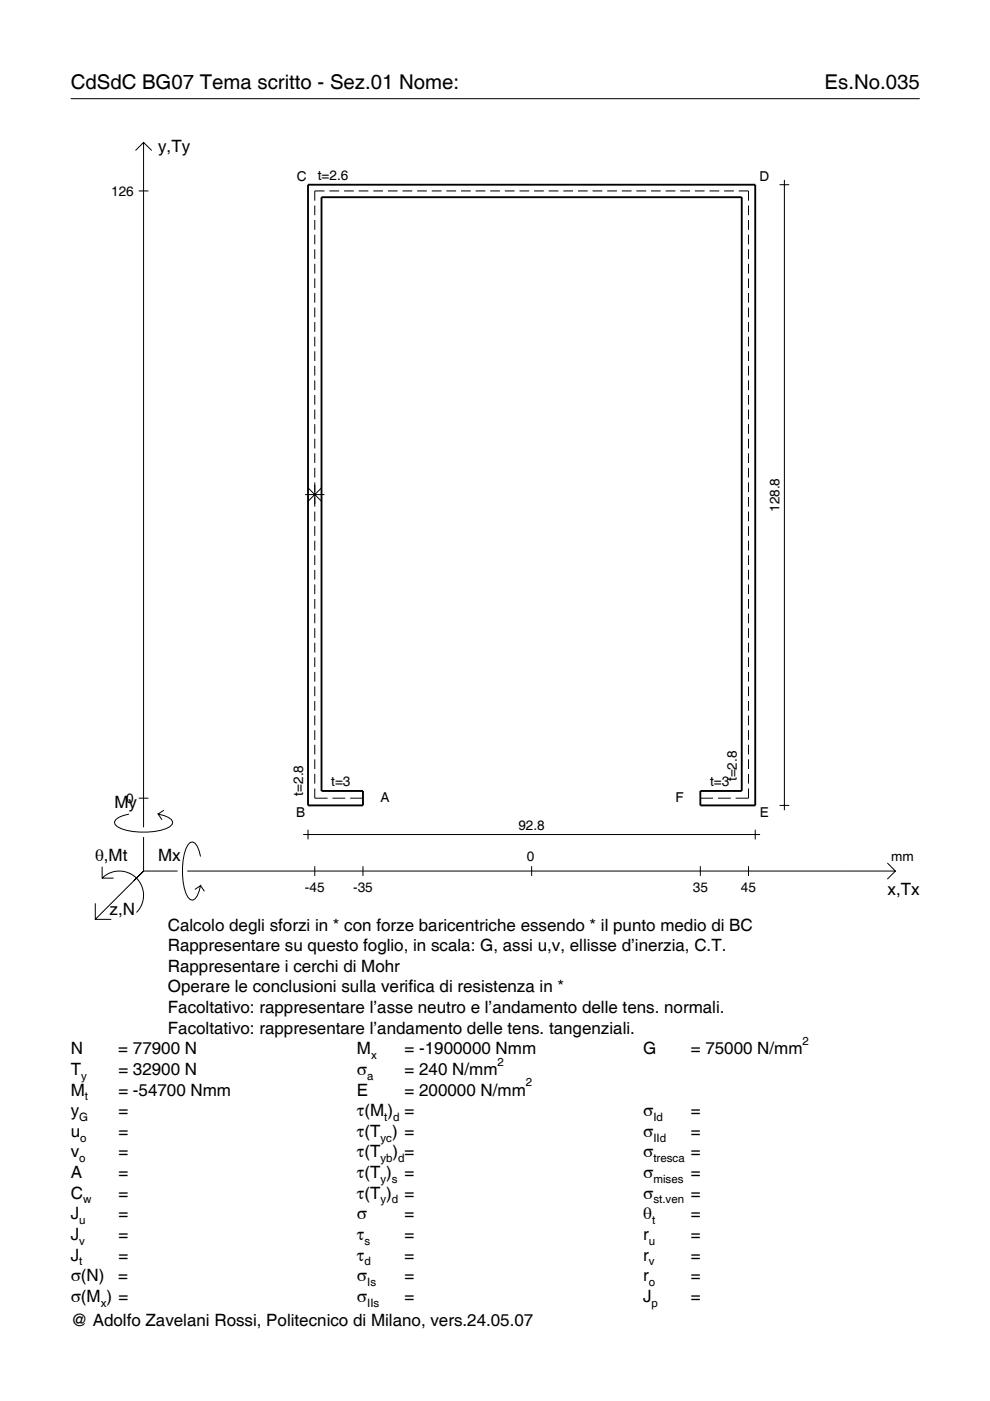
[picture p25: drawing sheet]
<svg xmlns="http://www.w3.org/2000/svg" width="210mm" height="297mm" viewBox="0 0 210 297" stroke-linecap="round" stroke-linejoin="round" font-family="sans-serif">
<defs><g id="words">
<g font-size="4.3">
<text x="15" y="18.9">CdSdC BG07 Tema scritto - Sez.01 Nome:</text>
<text x="174.8" y="18.9">Es.No.035</text>
</g>
<g font-size="3.6">
<text x="33.5" y="32.3">y,Ty</text>
<text x="24.3" y="171.3">My</text>
<text x="20.1" y="182.6">θ,Mt</text>
<text x="33.5" y="182.6">Mx</text>
<text x="188.2" y="189.8">x,Tx</text>
<text x="23.2" y="193.9">z,N</text>
<text x="35.6" y="197.3">Calcolo degli sforzi in * con forze baricentriche essendo * il punto medio di BC</text>
<text x="35.6" y="201.7">Rappresentare su questo foglio, in scala: G, assi u,v, ellisse d’inerzia, C.T.</text>
<text x="35.6" y="206">Rappresentare i cerchi di Mohr</text>
<text x="35.6" y="210.4">Operare le conclusioni sulla verifica di resistenza in *</text>
<text x="35.6" y="214.8">Facoltativo: rappresentare l’asse neutro e l’andamento delle tens. normali.</text>
<text x="35.6" y="219.2">Facoltativo: rappresentare l’andamento delle tens. tangenziali.</text>
<text x="15" y="223.5">N</text>
<text x="15" y="227.9">T</text>
<text x="25.1" y="223.5">= 77900 N</text>
<text x="25.1" y="227.9">= 32900 N</text>
<text x="75.7" y="227.9">σ</text>
<text x="75.7" y="223.5">M</text>
<text x="85.8" y="223.5">= -1900000 Nmm</text>
<text x="85.8" y="227.9">= 240 N/mm</text>
<text x="136.4" y="223.5">G</text>
<text x="146.5" y="223.5">= 75000 N/mm</text>
<text x="15" y="232.3">M</text>
<text x="25.1" y="232.3">= -54700 Nmm</text>
<text x="75.7" y="232.3">E</text>
<text x="85.8" y="232.3">= 200000 N/mm</text>
<text x="15" y="236.7">y</text>
<text x="25.1" y="236.7">=</text>
<text x="75.7" y="236.7">τ(M ) =</text>
<text x="136.4" y="236.7">σ</text>
<text x="146.5" y="236.7">=</text>
<text x="15" y="241">u</text>
<text x="15" y="245.4">v</text>
<text x="25.1" y="241">=</text>
<text x="25.1" y="245.4">=</text>
<text x="75.7" y="241">τ(T ) =</text>
<text x="75.7" y="245.4">τ(T</text>
<text x="83.3" y="245.4">) =</text>
<text x="136.4" y="241">σ</text>
<text x="136.4" y="245.4">σ</text>
<text x="146.5" y="241">=</text>
<text x="146.5" y="245.4">=</text>
<text x="15" y="249.8">A</text>
<text x="25.1" y="249.8">=</text>
<text x="75.7" y="249.8">τ(T )</text>
<text x="85.8" y="249.8">=</text>
<text x="136.4" y="249.8">σ</text>
<text x="146.5" y="249.8">=</text>
<text x="15" y="254.2">C</text>
<text x="25.1" y="254.2">=</text>
<text x="75.7" y="254.2">τ(T )</text>
<text x="85.8" y="254.2">=</text>
<text x="136.4" y="254.2">σ</text>
<text x="146.5" y="254.2">=</text>
<text x="15" y="258.5">J</text>
<text x="15" y="262.9">J</text>
<text x="25.1" y="258.5">=</text>
<text x="25.1" y="262.9">=</text>
<text x="75.7" y="258.5">σ</text>
<text x="75.7" y="262.9">τ</text>
<text x="85.8" y="258.5">=</text>
<text x="85.8" y="262.9">=</text>
<text x="136.4" y="258.5">θ</text>
<text x="136.4" y="262.9">r</text>
<text x="146.5" y="258.5">=</text>
<text x="146.5" y="262.9">=</text>
<text x="15" y="267.3">J</text>
<text x="25.1" y="267.3">=</text>
<text x="75.7" y="267.3">τ</text>
<text x="85.8" y="267.3">=</text>
<text x="136.4" y="267.3">r</text>
<text x="146.5" y="267.3">=</text>
<text x="15" y="271.7">σ(N)</text>
<text x="25.1" y="271.7">=</text>
<text x="75.7" y="271.7">σ</text>
<text x="85.8" y="271.7">=</text>
<text x="136.4" y="271.7">r</text>
<text x="146.5" y="271.7">=</text>
<text x="15" y="276">σ(M ) =</text>
<text x="15" y="281.2">@ Adolfo Zavelani Rossi, Politecnico di Milano, vers.24.05.07</text>
<text x="75.7" y="276">σ</text>
<text x="85.8" y="276">=</text>
<text x="136.4" y="276">J</text>
<text x="146.5" y="276">=</text>
</g>
<g font-size="2.9">
<text x="23.6" y="41.5">126</text>
<text x="62.9" y="38.3">C</text>
<text x="67.4" y="38.1">t=2.6</text>
<text x="161" y="38.3">D</text>
<text x="165.3" y="108.6" transform="rotate(-90 165.3 108.6)">128.8</text>
<text x="70.2" y="166.7">t=3</text>
<text x="150.5" y="166.7">t=3</text>
<text x="156.2" y="165.6" transform="rotate(-90 156.2 165.6)">t=2.8</text>
<text x="26.8" y="170.2">0</text>
<text x="62.8" y="173.3">B</text>
<text x="64.3" y="168.7" transform="rotate(-90 64.3 168.7)">t=2.8</text>
<text x="80.7" y="170.1">A</text>
<text x="143.2" y="170.1">F</text>
<text x="161.1" y="173.3">E</text>
<text x="109.9" y="175.9">92.8</text>
<text x="111.7" y="182.6">0</text>
<text x="189" y="182.6">mm</text>
<text x="64.7" y="189.1">-45</text>
<text x="74.9" y="189.1">-35</text>
<text x="146.9" y="189.1">35</text>
<text x="157.1" y="189.1">45</text>
</g>
<g font-size="2.4">
<text x="170.2" y="221.5">2</text>
<text x="78.7" y="224.5">x</text>
<text x="105.5" y="225.9">2</text>
<text x="17.2" y="228.9">y</text>
<text x="18" y="233.3">t</text>
<text x="77.9" y="228.9">a</text>
<text x="111.5" y="230.3">2</text>
<text x="16.8" y="237.7">G</text>
<text x="81.5" y="237.7">t d</text>
<text x="138.5" y="237.7">Id</text>
<text x="17" y="242">o</text>
<text x="80.7" y="242">yc</text>
<text x="138.5" y="242">IId</text>
<text x="16.8" y="246.4">o</text>
<text x="80.7" y="246.4">yb d</text>
<text x="80.7" y="250.8">y s</text>
<text x="138.5" y="246.4">tresca</text>
<text x="138.5" y="250.8">mises</text>
<text x="17.6" y="255.2">w</text>
<text x="80.7" y="255.2">y d</text>
<text x="138.5" y="255.2">st.ven</text>
<text x="16.8" y="259.5">u</text>
<text x="16.8" y="263.9">v</text>
<text x="77.3" y="263.9">s</text>
<text x="137.6" y="263.9">u</text>
<text x="138.2" y="259.5">t</text>
<text x="16.8" y="268.3">t</text>
<text x="77.3" y="268.3">d</text>
<text x="137.6" y="268.3">v</text>
<text x="77.9" y="272.7">Is</text>
<text x="137.6" y="272.7">o</text>
<text x="21.4" y="277">x</text>
<text x="77.9" y="277">IIs</text>
<text x="138.2" y="277">p</text>
</g>
</g></defs>
<g fill="none" stroke="#000" stroke-width=".21">
<path d="M15 20.9h180M28.7 31.9l1.7-1.7 1.8 1.7M30.4 30.2v145.2M165.3 39.2h2M166.3 38.1v133.7M29.4 40.5h2.1M66.7 43.6v2M66.7 46.7v2M66.7 49.8v2M66.7 52.8v2.1M66.7 55.9v2.1M66.7 59v2.1"/>
<path d="M68.8 40.5h-2.1v2M69.8 40.5h2.1M72.9 40.5h2.1M76 40.5h2.1M79.1 40.5h2.1M82.2 40.5h2.1M85.3 40.5h2.1M88.4 40.5h2.1M91.5 40.5h2.1M94.6 40.5h2.1M97.7 40.5h2.1M100.8 40.5h2.1"/>
<path d="M103.9 40.5h2.1M107 40.5h2.1M110.1 40.5h2.1M113.2 40.5h2.1M116.3 40.5h2.1M119.4 40.5h2.1M122.5 40.5h2.1M125.6 40.5h2.1M128.7 40.5h2.1M131.8 40.5h2.1M134.9 40.5h2.1M138 40.5h2.1"/>
<path d="M141.1 40.5h2.1M144.2 40.5h2.1M147.3 40.5h2.1M150.4 40.5h2.1M153.5 40.5h2.1M156.6 40.5h2.1v2M158.7 43.6v2M158.7 46.7v2M158.7 49.8v2M158.7 52.8v2.1M158.7 55.9v2.1M158.7 59v2.1"/>
<path d="M66.7 62.1v2.1M66.7 65.2v2.1M66.7 68.3v2.1M66.7 71.4v2M66.7 74.5v2M66.7 77.6v2M158.7 62.1v2.1M158.7 65.2v2.1M158.7 68.3v2.1M158.7 71.4v2M158.7 74.5v2M158.7 77.6v2"/>
<path d="M66.7 80.7v2M66.7 83.7v2.1M66.7 86.8v2.1M66.7 89.9v2.1M66.7 93v2.1M66.7 96.1v2.1M66.7 99.2v2.1M158.7 80.7v2M158.7 83.7v2.1M158.7 86.8v2.1M158.7 89.9v2.1M158.7 93v2.1"/>
<path d="M158.7 96.1v2.1M158.7 99.2v2.1M64.7 104.9h4.1M65.3 103.4l2.9 2.9M66.7 102.3v5.1M66.7 108.5v2M66.7 111.6v2M66.7 114.6v2.1M66.7 117.7v2.1M68.2 103.4l-2.9 2.9M158.7 102.3v2M158.7 105.4v2"/>
<path d="M158.7 108.5v2M158.7 111.6v2M158.7 114.6v2.1M158.7 117.7v2.1M66.7 120.8v2.1M66.7 123.9v2.1M66.7 127v2.1M66.7 130.1v2.1M66.7 133.2v2M66.7 136.3v2M66.7 139.4v2M158.7 120.8v2.1"/>
<path d="M158.7 123.9v2.1M158.7 127v2.1M158.7 130.1v2.1M158.7 133.2v2M158.7 136.3v2M158.7 139.4v2M66.7 142.5v2M66.7 145.5v2.1M66.7 148.6v2.1M66.7 151.7v2.1M66.7 154.8v2.1M66.7 157.9v2.1"/>
<path d="M158.7 142.5v2M158.7 145.5v2.1M158.7 148.6v2.1M158.7 151.7v2.1M158.7 154.8v2.1M158.7 157.9v2.1M27.3 172.6a3.6 3.6 0 0 0-3 1.7l.1 .5a5.7 5.7 0 0 0 3.8 1.5 13.3 13.3 0 0 0 7.8-1l.5-.5 .1-.5a3.6 3.6 0 0 0-3.1-1.7l.8 1.2M29.4 169.2h2.1M30.4 177.5v7.2M34.7 171.8l-1.2 .8M64.3 176.9h96.9M65.3 175.9v2.1"/>
<path d="M66.7 167.2v2h2.8M66.7 161v2.1M66.7 164.1v2M70.5 169.2h2.7M74.2 169.2h2.8M148.5 169.2h2.7M152.2 169.2h2.7M158.7 167.2v2h-2.7M158.7 161v2.1M158.7 164.1v2M160.1 175.9v2.1M165.3 170.8h2"/>
<path d="M20.2 191.5v3.4h3.4M21.7 186.2a5.1 5.1 0 0 1 7.2 0 5.1 5.1 0 0 1 0 7.3M21.7 183.8v2.4h2.4M30.4 184.7l-10.2 10.2M30.4 184.7l-2 2M30.4 184.7h7.2M39.7 184.7h150.1M42.5 181.6a3.6 3.6 0 0 0-1.7-3.1l-.5 .1a5.7 5.7 0 0 0-1.5 3.8 13.3 13.3 0 0 0 1 7.8l.5 .5 .5 .2a3.6 3.6 0 0 0 1.7-3.1l-1.2 .8M42.5 187.8l.8 1.2M66.7 183.7v2M77 183.7v2M112.7 183.7v2"/>
<path d="M148.5 183.7v2M158.7 183.7v2M188.1 183l1.7 1.7-1.7 1.7"/>
</g>
<path d="M65.3 39.2h94.8v131.6h-11.6v-3.1h8.8v-125.9h-89.1v125.9h8.8v3.1h-11.7z" fill="none" stroke="#000" stroke-width=".4"/>
<use href="#words"/>
</svg>
